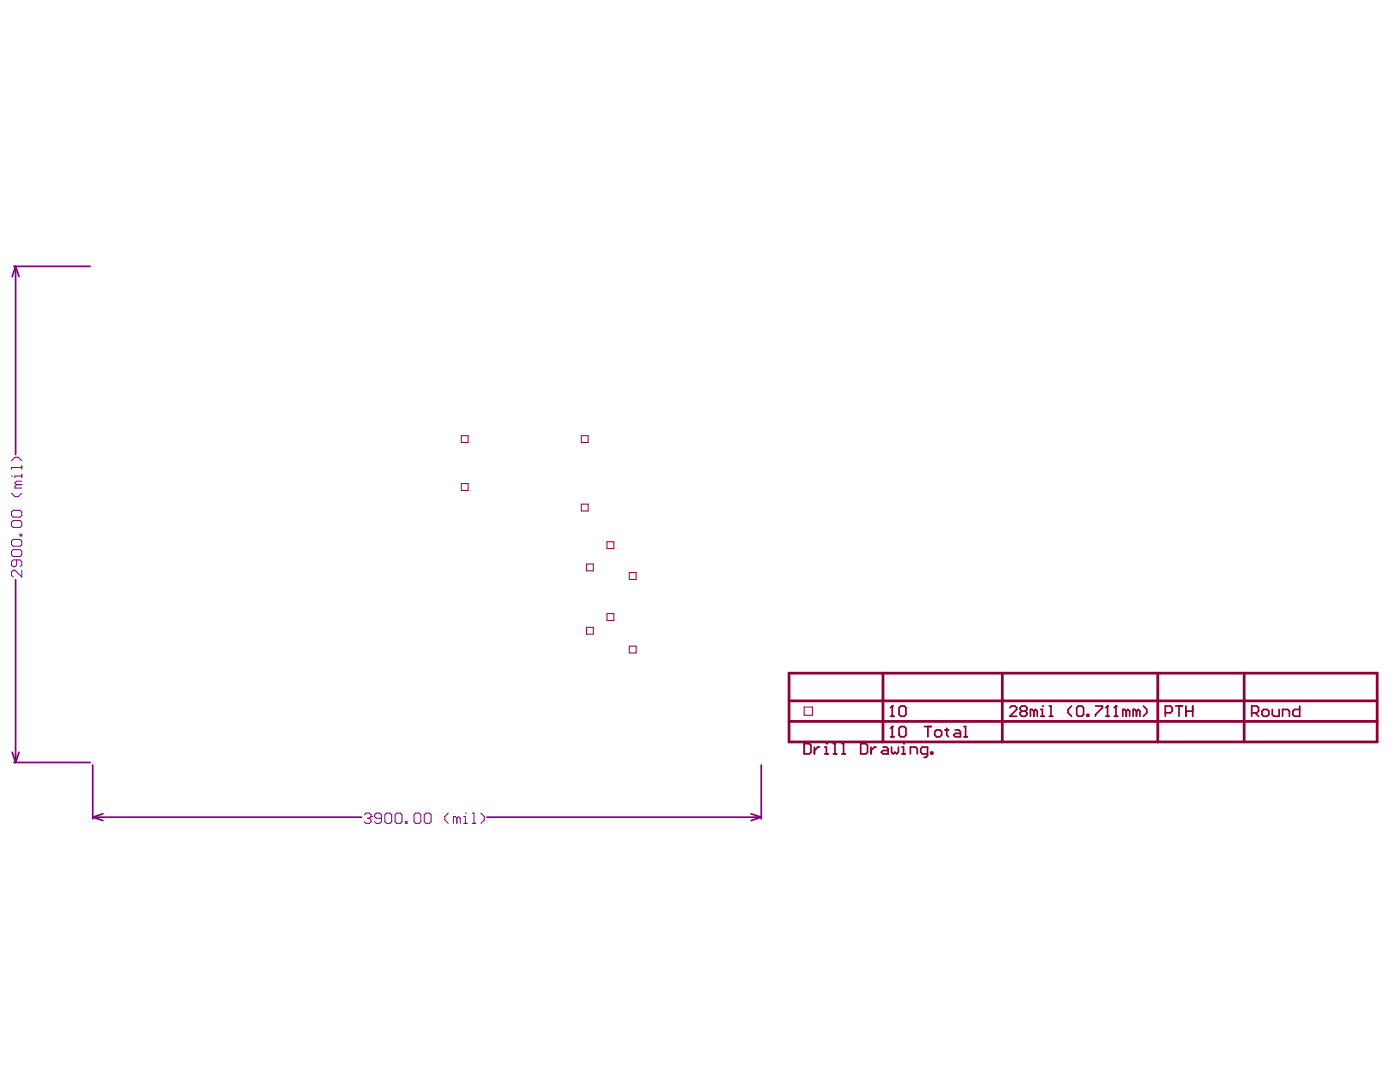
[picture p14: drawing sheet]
<svg xmlns="http://www.w3.org/2000/svg" width="279mm" height="216mm" viewBox="0 0 279 216" stroke-linecap="round" stroke-linejoin="round" font-family="sans-serif">
<g fill="none" stroke="#800080" stroke-width=".34">
<path d="M2.8 53h15.2M3.1 53l.7 2.1M3.1 53l-.7 2.1M3.1 53v37.5M3.1 115.5v36.4M2.4 149.8l.7 2.1M2.8 151.9h15.2M3.8 149.8l-.7 2.1M18.5 152.4v10.7M151.7 152.4v10.7M18.5 162.8l2 .6M18.5 162.8h53.6"/>
<path d="M20.5 162.1l-2 .7M97.1 162.8h54.6M149.7 162.1l2 .7M151.7 162.8l-2 .6"/>
</g>
<g fill="none" stroke="#800080" stroke-width=".21">
<path d="M2.3 94.8h.1M2.3 98.2l.7 .7h.7l.6-.7M2.3 91.8l.7-.7h.7l.6 .7M3.3 96.5l-.3 .4v.3h1.3M3.3 96.5h1M4.3 92.8v.7M4.3 94.5v.7M4.3 93.1h-2v.4M4.3 94.8h-1.3v.4M4.3 95.8h-1l-.3 .4 .3 .3M2.3 102l.3-.4h1.4l.3 .4v.7l-.3 .3h-1.4l-.3-.3zM2.3 104l.3-.3h1.4l.3 .3v.7l-.3 .3h-1.4l-.3-.3z"/>
<path d="M2.3 107.8l.3-.4h1.4l.3 .4v.7l-.3 .3h-1.4l-.3-.3zM2.3 109.8l.3-.3h1.4l.3 .3v.7l-.3 .3h-1.4l-.3-.3zM3.3 111.5v1l-.3 .4h-.4l-.3-.4v-.6l.3-.4h1.4l.3 .4v.6l-.3 .4M4 106.4h.3v.3h-.3zM4.3 113.6v1.3l-1.3-1.3h-.4l-.3 .3v.7l.3 .3M72.6 162.3l.3-.4h.7l.4 .4v.3M73.3 163h.3M73.6 163l.4 .3v.4l-.4 .3h-.7l-.3-.3M74 162.6h.1M74 162.6l-.4 .4M76 163h-1l-.3-.4v-.3l.3-.4h.7l.3 .4v1.4l-.3 .3h-.7l-.3-.3M76.7 162.3l.3-.4h.7l.4 .4v1.4l-.4 .3h-.7l-.3-.3z"/>
<path d="M78.8 162.3l.3-.4h.7l.3 .4v1.4l-.3 .3h-.7l-.3-.3zM80.8 163.7h.3v.3h-.3zM82.5 162.3l.4-.4h.6l.4 .4v1.4l-.4 .3h-.6l-.4-.3zM84.6 162.3l.3-.4h.7l.3 .4v1.4l-.3 .3h-.7l-.3-.3zM89.3 161.9l-.6 .7v.7l.6 .7M91.1 163l-.4-.4h-.3v1.4M91.1 163v1M91.1 163l.3-.4 .3 .4v1M92.4 164h.7M92.4 162.6h.4v1.4M92.8 161.9h.1M94.1 161.9h.4v2.1"/>
<path d="M94.1 164h.7M95.8 161.9l.7 .7v.7l-.7 .7"/>
</g>
<path d="M160.3 148.1h1l.3 .4v1.3l-.3 .4h-1zM162.3 148.8v1.4M163.4 148.8h-.4l-.7 .7M164.4 150.2h.7M164.4 148.8h.3v1.4" fill="none" stroke="#8d0034" stroke-width=".34"/>
<circle cx="164.7" cy="148.1" r=".17" fill="#8d0034"/>
<path d="M166.1 150.2h.7M166.1 148.1h.3v2.1M167.8 150.2h.7M167.8 148.1h.3v2.1M171.6 148.1h1l.3 .4v1.3l-.3 .4h-1zM173.6 148.8v1.4M174.6 148.8h-.3l-.7 .7M176 148.8h.7l.3 .3v1.1h-1l-.3-.4 .3-.3h1M177.7 148.8v1l.3 .4 .4-.4 .3 .4 .4-.4v-1M179.8 150.2h.6M179.8 148.8h.3v1.4" fill="none" stroke="#8d0034" stroke-width=".34"/>
<circle cx="180.1" cy="148.1" r=".17" fill="#8d0034"/>
<path d="M177.5 142.7h.7M177.8 140.6v2.1M181.5 150.2v-1.4h1l.3 .3v1.1M184.9 150.2h-1l-.4-.4v-.7l.4-.3h1v1.7l-.4 .3h-.3M185.6 149.8h.3v.4h-.3z" fill="none" stroke="#8d0034" stroke-width=".34"/>
<path d="M91.9 86.8h1.4v1.3h-1.4zM91.9 96.3h1.4v1.4h-1.4zM115.9 86.8h1.3v1.3h-1.3zM115.9 100.4h1.3v1.4h-1.3zM116.9 112.3h1.4v1.4h-1.4zM121 107.9h1.4v1.4h-1.4zM125.4 114h1.4v1.4h-1.4zM116.9 124.9h1.4v1.4h-1.4zM121 122.2h1.4v1.4h-1.4zM125.4 128.7h1.4v1.4h-1.4zM160.3 140.8h1.6v1.7h-1.6z" fill="none" stroke="#8d0034" stroke-width=".2"/>
<path d="M157.3 139.6h117.2M176 134.1v13.7M157.3 147.8v-13.7h117.2v13.7" fill="none" stroke="#8d0034" stroke-width=".55"/>
<circle cx="177.8" cy="140.6" r=".17" fill="#8d0034"/>
<path d="M177.8 140.6l-.3 .4M179.2 141l.3-.4h.7l.4 .4v1.3l-.4 .4h-.7l-.3-.4zM201.3 141l.3-.4h.7l.3 .4v.3l-1.3 1.4h1.3M203.7 141.6l-.4-.3v-.3l.4-.4h.7l.3 .4v.3l-.3 .3M203.7 141.6l-.4 .4v.3l.4 .4h.7l.3-.4v-.3l-.3-.4M203.7 141.6h.7M206.1 141.6l-.4-.3h-.3v1.4M206.1 141.6v1.1M206.1 141.6l.3-.3 .3 .3v1.1M207.4 142.7h.7M207.4 141.3h.4v1.4" fill="none" stroke="#8d0034" stroke-width=".34"/>
<path d="M199.8 134.1v13.7" fill="none" stroke="#8d0034" stroke-width=".55"/>
<circle cx="207.8" cy="140.6" r=".17" fill="#8d0034"/>
<path d="M209.1 142.7h.7M209.1 140.6h.4v2.1M213.6 140.6l-.7 .7v.7l.7 .7M214.6 141l.3-.4h.7l.4 .4v1.3l-.4 .4h-.7l-.3-.4zM216.7 142.3h.3v.4h-.3zM218.4 140.6h1.3v.4l-1.3 1.3v.4M220.4 142.7h.7M220.8 140.6v2.1" fill="none" stroke="#8d0034" stroke-width=".34"/>
<circle cx="220.8" cy="140.6" r=".17" fill="#8d0034"/>
<path d="M220.8 140.6l-.4 .4M222.1 142.7h.7M222.4 140.6v2.1" fill="none" stroke="#8d0034" stroke-width=".34"/>
<circle cx="222.4" cy="140.6" r=".17" fill="#8d0034"/>
<g fill="none" stroke="#8d0034" stroke-width=".34">
<path d="M177.5 146.7h.7M177.8 144.7v2M222.4 140.6l-.3 .4M224.5 141.6l-.4-.3h-.3v1.4M224.5 141.6v1.1M224.5 141.6l.3-.3 .4 .3v1.1M226.5 141.6l-.3-.3h-.4v1.4M226.5 141.6v1.1M226.5 141.6l.4-.3 .3 .3v1.1M227.9 140.6l.7 .7v.7l-.7 .7M232.3 142h1l.3-.4v-.6l-.3-.4h-1v2.1M234.3 140.6h1.4"/>
<path d="M235 140.6v2.1M236.4 140.6v2.1M236.4 141.6h1.3M237.7 140.6v2.1M249.5 142h1l.4-.4v-.6l-.4-.4h-1v2.1M250.2 142l.7 .7M251.5 141.6l.4-.3h.7l.3 .3v.7l-.3 .4h-.7l-.4-.4zM253.6 141.3v1l.3 .4h1.1v-1.4M255.6 142.7v-1.4h1.1l.3 .3v1.1M259.1 140.6v2.1h-1.1l-.3-.4v-.7l.3-.3h1.1"/>
</g>
<path d="M230.8 134.1v13.7M248 134.1v13.7M157.3 143.7h117.2" fill="none" stroke="#8d0034" stroke-width=".55"/>
<circle cx="177.8" cy="144.7" r=".17" fill="#8d0034"/>
<path d="M177.8 144.7l-.3 .3M179.2 145l.3-.3h.7l.4 .3v1.4l-.4 .3h-.7l-.3-.3zM184.3 144.7h1.3M184.9 144.7v2M186.3 145.7l.4-.3h.6l.4 .3v.7l-.4 .3h-.6l-.4-.3zM188.4 145.4h.6M188.7 145v1.4l.3 .3M190.4 145.4h.7l.3 .3v1h-1l-.3-.3 .3-.3h1M192.1 144.7h.4v2M192.1 146.7h.7" fill="none" stroke="#8d0034" stroke-width=".34"/>
<path d="M157.3 147.8h117.2" fill="none" stroke="#8d0034" stroke-width=".55"/>
</svg>
